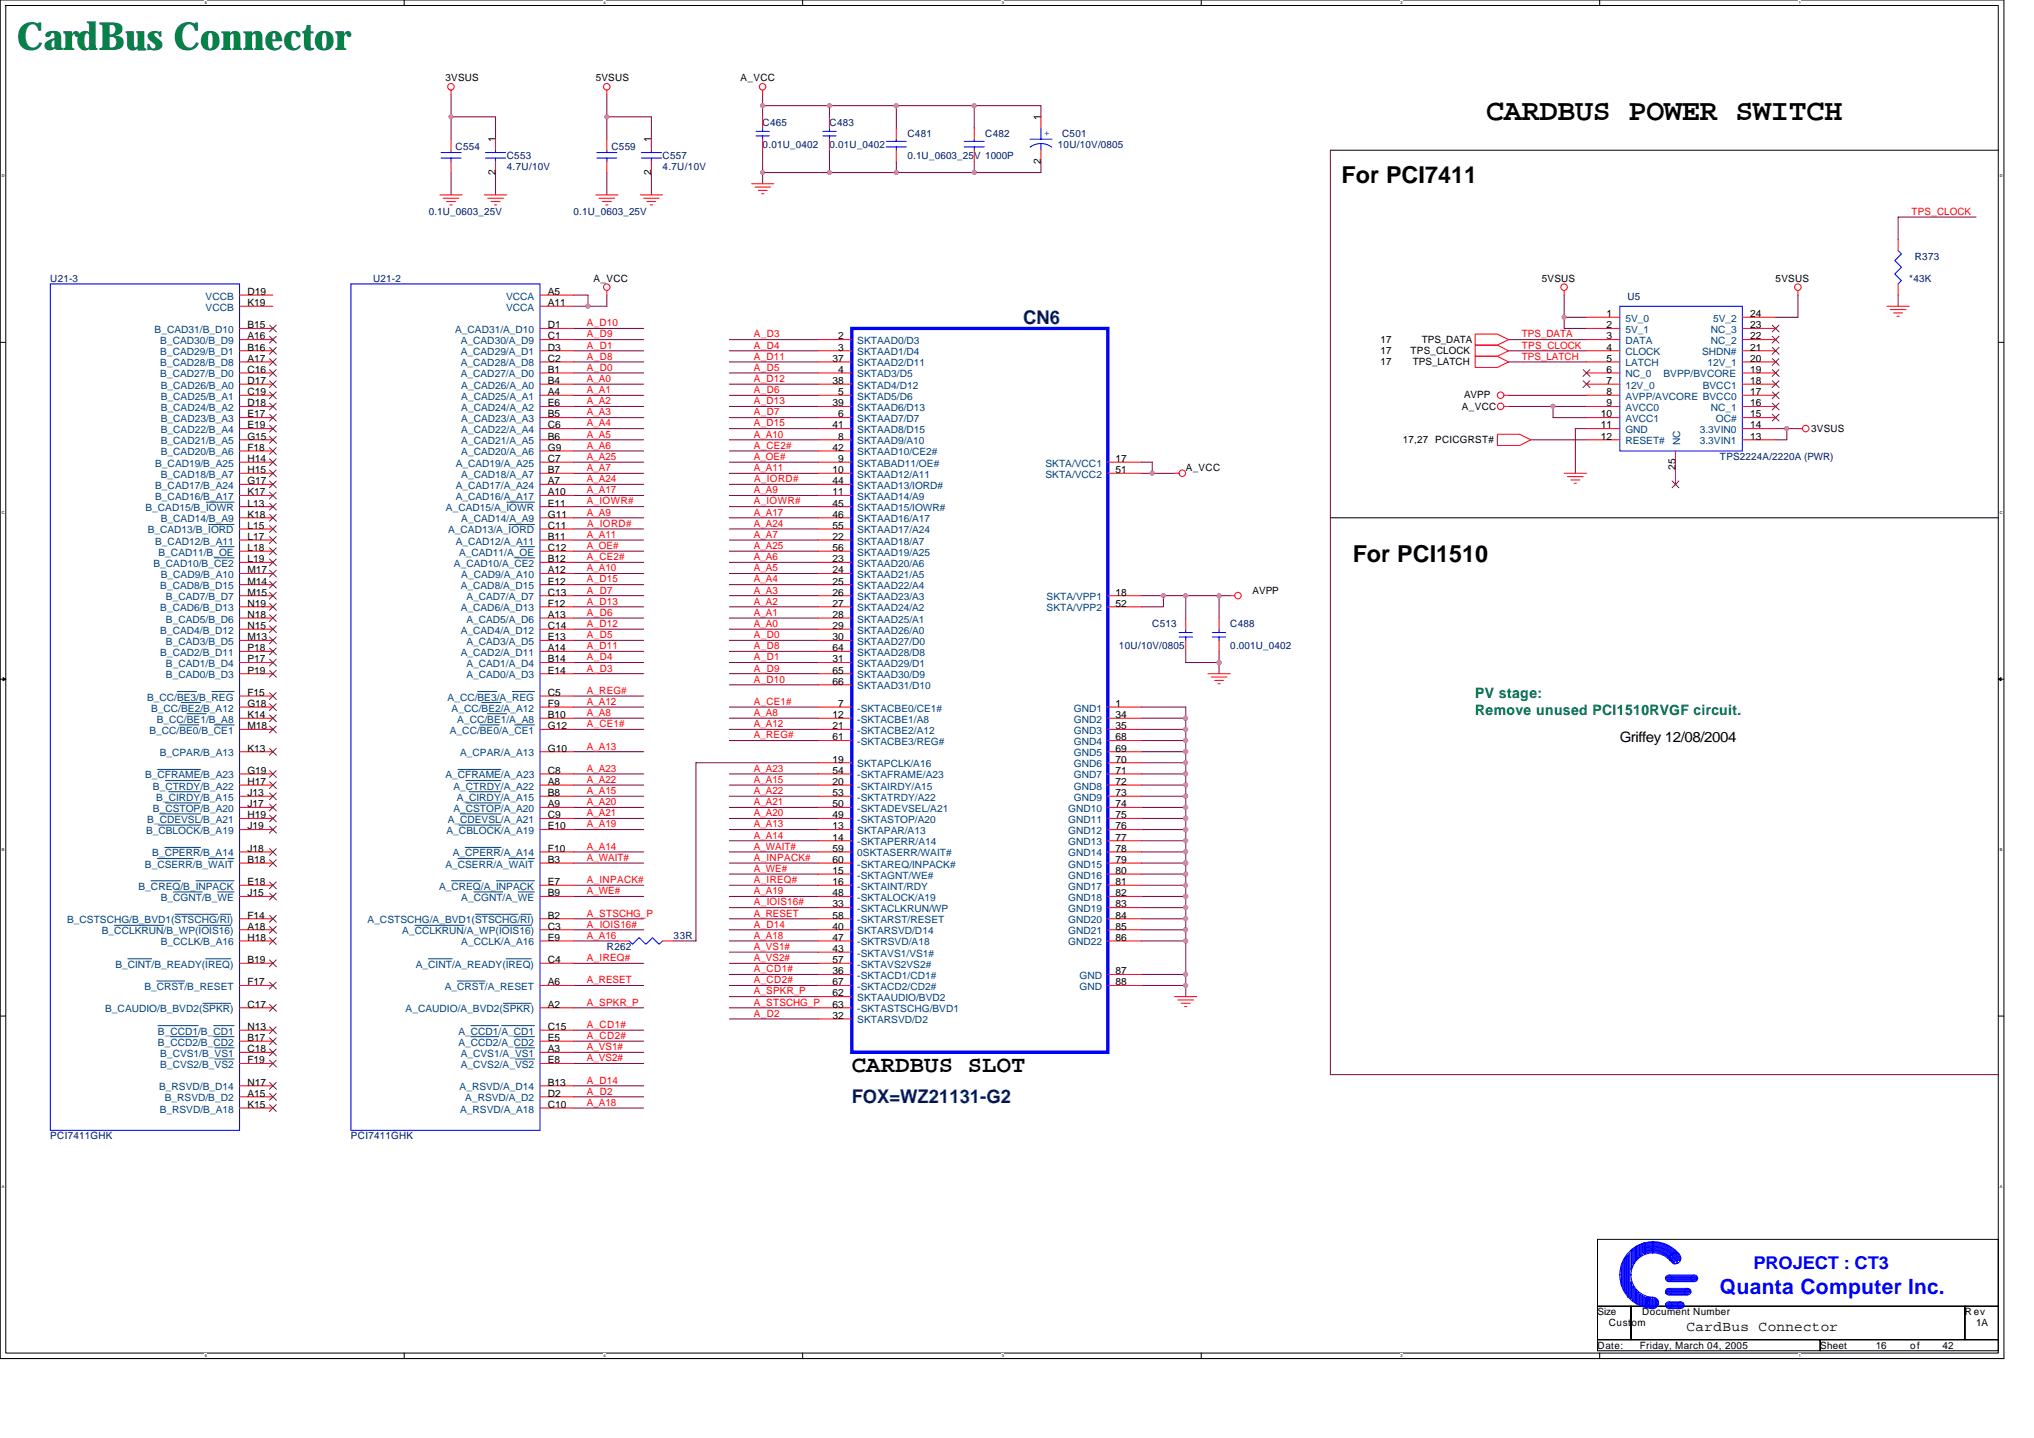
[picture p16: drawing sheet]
<svg xmlns="http://www.w3.org/2000/svg" width="297mm" height="210mm" viewBox="0 0 297 210" stroke-linecap="round" stroke-linejoin="round" font-family="sans-serif">
<defs><g id="words">
<text font-size="5.7" fill="#008040" x="2.5" y="7.3">CardBus Connector</text>
<text font-size="4.4" x="217" y="17.5">CARDBUS POWER SWITCH</text>
<g font-size="3.4">
<text x="195.9" y="26.7">For PCI7411</text>
<text x="197.5" y="82">For PCI1510</text>
<text x="124.4" y="156.4">CARDBUS SLOT</text>
</g>
<text font-size="3.1" fill="#00f" x="251.2" y="189">Quanta Computer Inc.</text>
<g font-size="2.8" fill="#000080">
<text x="149.4" y="47.3">CN6</text>
<text x="124.4" y="161.1">FOX=WZ21131-G2</text>
</g>
<text font-size="2.6" fill="#00f" x="256.1" y="185.3">PROJECT : CT3</text>
<g font-size="2.1" fill="#008040">
<text x="215.4" y="101.9">PV stage:</text>
<text x="215.4" y="104.4">Remove unused PCI1510RVGF circuit.</text>
</g>
<g font-size="2.1">
<text x="236.6" y="108.4">Griffey 12/08/2004</text>
<text x="246.3" y="194.3">CardBus Connector</text>
</g>
<g font-size="1.5">
<text x="65.1" y="11.9">3VSUS</text>
<text x="87" y="11.9">5VSUS</text>
<text x="108.2" y="11.9">A_VCC</text>
<text x="152" y="17.5" transform="rotate(-90 152 17.5)">1</text>
<text x="72.3" y="20.8" transform="rotate(-90 72.3 20.8)">1</text>
<text x="95.1" y="20.8" transform="rotate(-90 95.1 20.8)">1</text>
<text x="152" y="23.9" transform="rotate(-90 152 23.9)">2</text>
<text x="72.3" y="25.5" transform="rotate(-90 72.3 25.5)">2</text>
<text x="95.1" y="25.5" transform="rotate(-90 95.1 25.5)">2</text>
<text x="86.7" y="41.1">A_VCC</text>
<text x="225.2" y="41.1">5VSUS</text>
<text x="259.3" y="41.1">5VSUS</text>
<text x="36.1" y="47.9">B15</text>
<text x="36.1" y="43.1">D19</text>
<text x="36.1" y="44.7">K19</text>
<text x="80" y="47.9">D1</text>
<text x="80" y="44.7">A11</text>
<text x="80" y="43.1">A5</text>
<text x="234.6" y="46.3">1</text>
<text x="234.6" y="47.9">2</text>
<text x="255.6" y="46.3">24</text>
<text x="255.6" y="47.9">23</text>
<text x="36.1" y="49.6">A16</text>
<text x="36.1" y="51.2">B16</text>
<text x="36.1" y="52.8">A17</text>
<text x="80" y="52.8">C2</text>
<text x="80" y="51.2">D3</text>
<text x="80" y="49.6">C1</text>
<text x="121.6" y="52.8">37</text>
<text x="122.4" y="49.6">2</text>
<text x="122.4" y="51.2">3</text>
<text x="201.6" y="50.1">17</text>
<text x="201.6" y="51.7">17</text>
<text x="201.6" y="53.3">17</text>
<text x="206" y="51.7">TPS_CLOCK</text>
<text x="206.3" y="53.3">TPS_LATCH</text>
<text x="207.6" y="50.1">TPS_DATA</text>
<text x="234.6" y="49.6">3</text>
<text x="234.6" y="51.2">4</text>
<text x="234.6" y="52.8">5</text>
<text x="255.6" y="51.2">21</text>
<text x="255.6" y="52.8">20</text>
<text x="255.6" y="49.6">22</text>
<text x="36.1" y="56">D17</text>
<text x="36.1" y="57.7">C19</text>
<text x="36.1" y="59.3">D18</text>
<text x="36.1" y="54.4">C16</text>
<text x="80" y="59.3">E6</text>
<text x="80" y="57.7">A4</text>
<text x="80" y="56">B4</text>
<text x="80" y="54.4">B1</text>
<text x="121.6" y="56">38</text>
<text x="121.6" y="59.3">39</text>
<text x="122.4" y="54.4">4</text>
<text x="122.4" y="57.7">5</text>
<text x="213.5" y="59.8">A_VCC</text>
<text x="213.8" y="58">AVPP</text>
<text x="234.6" y="54.4">6</text>
<text x="234.6" y="57.7">8</text>
<text x="234.6" y="59.3">9</text>
<text x="234.6" y="56">7</text>
<text x="255.6" y="54.4">19</text>
<text x="255.6" y="57.7">17</text>
<text x="255.6" y="56">18</text>
<text x="255.6" y="59.3">16</text>
<text x="36.1" y="60.9">E17</text>
<text x="36.1" y="62.5">E19</text>
<text x="36.1" y="64.2">G15</text>
<text x="36.1" y="65.8">F18</text>
<text x="80" y="65.8">G9</text>
<text x="80" y="64.2">B6</text>
<text x="80" y="62.5">C6</text>
<text x="80" y="60.9">B5</text>
<text x="121.6" y="62.5">41</text>
<text x="121.6" y="65.8">42</text>
<text x="122.4" y="60.9">6</text>
<text x="122.4" y="64.2">8</text>
<text x="204.8" y="64.7">17,27 PCICGRST#</text>
<text x="233.8" y="60.9">10</text>
<text x="233.8" y="62.5">11</text>
<text x="233.8" y="64.2">12</text>
<text x="255.6" y="64.2">13</text>
<text x="255.6" y="62.5">14</text>
<text x="255.6" y="60.9">15</text>
<text x="264.5" y="63.1">3VSUS</text>
<text x="36.1" y="67.4">H14</text>
<text x="36.1" y="70.7">G17</text>
<text x="36.1" y="69.1">H15</text>
<text x="80" y="70.7">A7</text>
<text x="80" y="67.4">C7</text>
<text x="80" y="69.1">B7</text>
<text x="121.6" y="69.1">10</text>
<text x="121.6" y="70.7">44</text>
<text x="122.4" y="67.4">9</text>
<text x="162.9" y="67.4">17</text>
<text x="162.9" y="69.1">51</text>
<text x="173.2" y="68.8">A_VCC</text>
<text x="244.7" y="68.6" transform="rotate(-90 244.7 68.6)">25</text>
<text x="36.1" y="72.3">K17</text>
<text x="36.1" y="75.6">K18</text>
<text x="36.1" y="73.9">L13</text>
<text x="36.1" y="77.2">L15</text>
<text x="80" y="72.3">A10</text>
<text x="80" y="75.6">G11</text>
<text x="80" y="77.2">C11</text>
<text x="80" y="73.9">E11</text>
<text x="121.6" y="72.3">11</text>
<text x="121.6" y="73.9">45</text>
<text x="121.6" y="75.6">46</text>
<text x="121.6" y="77.2">55</text>
<text x="36.1" y="78.8">L17</text>
<text x="36.1" y="83.7">M17</text>
<text x="36.1" y="80.4">L18</text>
<text x="36.1" y="82.1">L19</text>
<text x="80" y="78.8">B11</text>
<text x="80" y="83.7">A12</text>
<text x="80" y="82.1">B12</text>
<text x="80" y="80.4">C12</text>
<text x="121.6" y="78.8">22</text>
<text x="121.6" y="80.4">56</text>
<text x="121.6" y="82.1">23</text>
<text x="121.6" y="83.7">24</text>
<text x="36.1" y="86.9">M15</text>
<text x="36.1" y="85.3">M14</text>
<text x="36.1" y="88.6">N19</text>
<text x="80" y="86.9">C13</text>
<text x="80" y="88.6">F12</text>
<text x="80" y="85.3">E12</text>
<text x="121.6" y="85.3">25</text>
<text x="121.6" y="86.9">26</text>
<text x="121.6" y="88.6">27</text>
<text x="162.9" y="86.9">18</text>
<text x="162.9" y="88.6">52</text>
<text x="182.9" y="86.7">AVPP</text>
<text x="36.1" y="90.2">N18</text>
<text x="36.1" y="93.5">M13</text>
<text x="36.1" y="91.8">N15</text>
<text x="36.1" y="95.1">P18</text>
<text x="80" y="93.5">E13</text>
<text x="80" y="90.2">A13</text>
<text x="80" y="95.1">A14</text>
<text x="80" y="91.8">C14</text>
<text x="121.6" y="90.2">28</text>
<text x="121.6" y="91.8">29</text>
<text x="121.6" y="93.5">30</text>
<text x="121.6" y="95.1">64</text>
<text x="36.1" y="96.7">P17</text>
<text x="36.1" y="98.3">P19</text>
<text x="36.1" y="101.6">F15</text>
<text x="80" y="98.3">E14</text>
<text x="80" y="96.7">B14</text>
<text x="80" y="101.6">C5</text>
<text x="121.6" y="96.7">31</text>
<text x="121.6" y="98.3">65</text>
<text x="121.6" y="99.9">66</text>
<text x="36.1" y="103.2">G18</text>
<text x="36.1" y="104.8">K14</text>
<text x="36.1" y="106.4">M18</text>
<text x="80" y="106.4">G12</text>
<text x="80" y="104.8">B10</text>
<text x="80" y="103.2">F9</text>
<text x="121.6" y="104.8">12</text>
<text x="121.6" y="106.4">21</text>
<text x="122.4" y="103.2">7</text>
<text x="162.9" y="103.2">1</text>
<text x="162.9" y="104.8">34</text>
<text x="162.9" y="106.4">35</text>
<text x="36.1" y="109.7">K13</text>
<text x="36.1" y="112.9">G19</text>
<text x="80" y="109.7">G10</text>
<text x="80" y="112.9">C8</text>
<text x="121.6" y="108.1">61</text>
<text x="121.6" y="111.3">19</text>
<text x="121.6" y="112.9">54</text>
<text x="162.9" y="108.1">68</text>
<text x="162.9" y="109.7">69</text>
<text x="162.9" y="111.3">70</text>
<text x="162.9" y="112.9">71</text>
<text x="36.1" y="114.6">H17</text>
<text x="36.1" y="116.2">J13</text>
<text x="36.1" y="117.8">J17</text>
<text x="36.1" y="119.4">H19</text>
<text x="80" y="117.8">A9</text>
<text x="80" y="119.4">C9</text>
<text x="80" y="114.6">A8</text>
<text x="80" y="116.2">B8</text>
<text x="121.6" y="114.6">20</text>
<text x="121.6" y="116.2">53</text>
<text x="121.6" y="117.8">50</text>
<text x="121.6" y="119.4">49</text>
<text x="162.9" y="117.8">74</text>
<text x="162.9" y="119.4">75</text>
<text x="162.9" y="114.6">72</text>
<text x="162.9" y="116.2">73</text>
<text x="36.1" y="121.1">J19</text>
<text x="36.1" y="124.3">J18</text>
<text x="36.1" y="126">B18</text>
<text x="80" y="121.1">E10</text>
<text x="80" y="124.3">F10</text>
<text x="80" y="126">B3</text>
<text x="121.6" y="121.1">13</text>
<text x="121.6" y="122.7">14</text>
<text x="121.6" y="124.3">59</text>
<text x="121.6" y="126">60</text>
<text x="162.9" y="121.1">76</text>
<text x="162.9" y="122.7">77</text>
<text x="162.9" y="124.3">78</text>
<text x="162.9" y="126">79</text>
<text x="36.1" y="129.2">E18</text>
<text x="36.1" y="130.8">J15</text>
<text x="80" y="130.8">B9</text>
<text x="80" y="129.2">E7</text>
<text x="121.6" y="127.6">15</text>
<text x="121.6" y="129.2">16</text>
<text x="121.6" y="130.8">48</text>
<text x="162.9" y="127.6">80</text>
<text x="162.9" y="129.2">81</text>
<text x="162.9" y="130.8">82</text>
<text x="36.1" y="137.3">H18</text>
<text x="36.1" y="134.1">F14</text>
<text x="36.1" y="135.7">A18</text>
<text x="80" y="137.3">E9</text>
<text x="80" y="134.1">B2</text>
<text x="80" y="135.7">C3</text>
<text x="121.6" y="132.5">33</text>
<text x="121.6" y="134.1">58</text>
<text x="121.6" y="135.7">40</text>
<text x="121.6" y="137.3">47</text>
<text x="162.9" y="132.5">83</text>
<text x="162.9" y="134.1">84</text>
<text x="162.9" y="135.7">85</text>
<text x="162.9" y="137.3">86</text>
<text x="36.1" y="140.6">B19</text>
<text x="36.1" y="143.8">F17</text>
<text x="80" y="143.8">A6</text>
<text x="80" y="140.6">C4</text>
<text x="121.6" y="139">43</text>
<text x="121.6" y="140.6">57</text>
<text x="121.6" y="142.2">36</text>
<text x="121.6" y="143.8">67</text>
<text x="162.9" y="142.2">87</text>
<text x="162.9" y="143.8">88</text>
<text x="36.1" y="147.1">C17</text>
<text x="80" y="147.1">A2</text>
<text x="121.6" y="147.1">63</text>
<text x="121.6" y="148.7">32</text>
<text x="121.6" y="145.5">62</text>
<text x="36.1" y="150.3">N13</text>
<text x="36.1" y="152">B17</text>
<text x="36.1" y="153.6">C18</text>
<text x="36.1" y="155.2">F19</text>
<text x="80" y="150.3">C15</text>
<text x="80" y="155.2">E8</text>
<text x="80" y="153.6">A3</text>
<text x="80" y="152">E5</text>
<text x="36.1" y="160.1">A15</text>
<text x="36.1" y="161.7">K15</text>
<text x="36.1" y="158.5">N17</text>
<text x="80" y="160.1">D2</text>
<text x="80" y="161.7">C10</text>
<text x="80" y="158.5">B13</text>
<text x="233.3" y="192">Size</text>
<text x="239.8" y="192">Document Number</text>
<text x="286.9" y="192">R ev</text>
<text x="233.3" y="196.9">Date:</text>
<text x="234.9" y="193.6">Custom</text>
<text x="239.5" y="196.9">Friday, March 04, 2005</text>
<text x="265.8" y="196.9">Sheet</text>
<text x="273.9" y="196.9">16</text>
<text x="278.9" y="196.9">of</text>
<text x="283.7" y="196.9">42</text>
<text x="288.6" y="193.6">1A</text>
</g>
<g font-size="1.5" fill="#000080">
<text x="66.5" y="21.9">C554</text>
<text x="74" y="23.2">C553</text>
<text x="89.3" y="21.9">C559</text>
<text x="96.7" y="23.2">C557</text>
<text x="111.4" y="18.4">C465</text>
<text x="111.4" y="21.6">0.01U_0402</text>
<text x="121.1" y="18.4">C483</text>
<text x="121.1" y="21.6">0.01U_0402</text>
<text x="132.5" y="20">C481</text>
<text x="132.5" y="23.2">0.1U_0603_25V 1000P</text>
<text x="143.9" y="20">C482</text>
<text x="154.5" y="21.6">10U/10V/0805</text>
<text x="155.1" y="20">C501</text>
<text x="74" y="24.9">4.7U/10V</text>
<text x="96.8" y="24.9">4.7U/10V</text>
<text x="62.6" y="31.4">0.1U_0603_25V</text>
<text x="83.8" y="31.4">0.1U_0603_25V</text>
<text x="7.3" y="41.1">U21-3</text>
<text x="54.5" y="41.1">U21-2</text>
<text x="278.8" y="41.1">*43K</text>
<text x="279.6" y="37.9">R373</text>
<text x="237.7" y="43.7">U5</text>
<text x="251.2" y="67.1">TPS2224A/2220A (PWR)</text>
<text x="163.4" y="94.8">10U/10V/0805</text>
<text x="168.3" y="91.5">C513</text>
<text x="179.7" y="91.5">C488</text>
<text x="179.7" y="94.8">0.001U_0402</text>
<text x="98.4" y="137">33R</text>
<text x="88.6" y="138.7">R262</text>
<text x="7.3" y="166.3">PCI7411GHK</text>
<text x="51.2" y="166.3">PCI7411GHK</text>
</g>
<text font-size="1.5" fill="#00f" x="152.5" y="19.9">+</text>
<g font-size="1.5" fill="#f00">
<text x="279.1" y="31.4">TPS_CLOCK</text>
<text x="85.7" y="47.6">A_D10</text>
<text x="85.7" y="49.3">A_D9</text>
<text x="85.7" y="50.9">A_D1</text>
<text x="85.7" y="52.5">A_D8</text>
<text x="110.1" y="52.5">A_D11</text>
<text x="110.1" y="50.9">A_D4</text>
<text x="110.1" y="49.3">A_D3</text>
<text x="222.2" y="50.9">TPS_CLOCK</text>
<text x="222.2" y="52.5">TPS_LATCH</text>
<text x="222.2" y="49.3">TPS_DATA</text>
<text x="85.7" y="57.4">A_A1</text>
<text x="85.7" y="55.8">A_A0</text>
<text x="85.7" y="59">A_A2</text>
<text x="85.7" y="54.1">A_D0</text>
<text x="110.1" y="59">A_D13</text>
<text x="110.1" y="55.8">A_D12</text>
<text x="110.1" y="57.4">A_D6</text>
<text x="110.1" y="54.1">A_D5</text>
<text x="85.7" y="60.6">A_A3</text>
<text x="85.7" y="63.9">A_A5</text>
<text x="85.7" y="65.5">A_A6</text>
<text x="85.7" y="62.3">A_A4</text>
<text x="110.1" y="62.3">A_D15</text>
<text x="110.1" y="63.9">A_A10</text>
<text x="110.1" y="60.6">A_D7</text>
<text x="110.1" y="65.5">A_CE2#</text>
<text x="85.7" y="68.8">A_A7</text>
<text x="85.7" y="67.1">A_A25</text>
<text x="85.7" y="70.4">A_A24</text>
<text x="110.1" y="67.1">A_OE#</text>
<text x="110.1" y="68.8">A_A11</text>
<text x="110.1" y="70.4">A_IORD#</text>
<text x="85.7" y="73.6">A_IOWR#</text>
<text x="85.7" y="75.3">A_A9</text>
<text x="85.7" y="72">A_A17</text>
<text x="85.7" y="76.9">A_IORD#</text>
<text x="110.1" y="76.9">A_A24</text>
<text x="110.1" y="73.6">A_IOWR#</text>
<text x="110.1" y="75.3">A_A17</text>
<text x="110.1" y="72">A_A9</text>
<text x="85.7" y="80.1">A_OE#</text>
<text x="85.7" y="83.4">A_A10</text>
<text x="85.7" y="78.5">A_A11</text>
<text x="85.7" y="81.8">A_CE2#</text>
<text x="110.1" y="83.4">A_A5</text>
<text x="110.1" y="81.8">A_A6</text>
<text x="110.1" y="78.5">A_A7</text>
<text x="110.1" y="80.1">A_A25</text>
<text x="85.7" y="85">A_D15</text>
<text x="85.7" y="86.6">A_D7</text>
<text x="85.7" y="89.9">A_D6</text>
<text x="85.7" y="88.3">A_D13</text>
<text x="110.1" y="86.6">A_A3</text>
<text x="110.1" y="88.3">A_A2</text>
<text x="110.1" y="85">A_A4</text>
<text x="110.1" y="89.9">A_A1</text>
<text x="85.7" y="93.2">A_D5</text>
<text x="85.7" y="94.8">A_D11</text>
<text x="85.7" y="91.5">A_D12</text>
<text x="110.1" y="93.2">A_D0</text>
<text x="110.1" y="91.5">A_A0</text>
<text x="110.1" y="94.8">A_D8</text>
<text x="85.7" y="101.3">A_REG#</text>
<text x="85.7" y="98">A_D3</text>
<text x="85.7" y="96.4">A_D4</text>
<text x="110.1" y="98">A_D9</text>
<text x="110.1" y="99.7">A_D10</text>
<text x="110.1" y="96.4">A_D1</text>
<text x="85.7" y="102.9">A_A12</text>
<text x="85.7" y="104.5">A_A8</text>
<text x="85.7" y="106.2">A_CE1#</text>
<text x="110.1" y="106.2">A_A12</text>
<text x="110.1" y="107.8">A_REG#</text>
<text x="110.1" y="104.5">A_A8</text>
<text x="110.1" y="102.9">A_CE1#</text>
<text x="85.7" y="109.4">A_A13</text>
<text x="85.7" y="112.6">A_A23</text>
<text x="110.1" y="112.6">A_A23</text>
<text x="85.7" y="115.9">A_A15</text>
<text x="85.7" y="119.1">A_A21</text>
<text x="85.7" y="117.5">A_A20</text>
<text x="85.7" y="114.3">A_A22</text>
<text x="110.1" y="115.9">A_A22</text>
<text x="110.1" y="119.1">A_A20</text>
<text x="110.1" y="117.5">A_A21</text>
<text x="110.1" y="114.3">A_A15</text>
<text x="85.7" y="125.7">A_WAIT#</text>
<text x="85.7" y="120.8">A_A19</text>
<text x="85.7" y="124">A_A14</text>
<text x="110.1" y="125.7">A_INPACK#</text>
<text x="110.1" y="120.8">A_A13</text>
<text x="110.1" y="122.4">A_A14</text>
<text x="110.1" y="124">A_WAIT#</text>
<text x="85.7" y="128.9">A_INPACK#</text>
<text x="85.7" y="130.5">A_WE#</text>
<text x="110.1" y="128.9">A_IREQ#</text>
<text x="110.1" y="130.5">A_A19</text>
<text x="110.1" y="127.3">A_WE#</text>
<text x="85.7" y="133.8">A_STSCHG_P</text>
<text x="85.7" y="135.4">A_IOIS16#</text>
<text x="85.7" y="137">A_A16</text>
<text x="110.1" y="132.2">A_IOIS16#</text>
<text x="110.1" y="133.8">A_RESET</text>
<text x="110.1" y="137">A_A18</text>
<text x="110.1" y="135.4">A_D14</text>
<text x="85.7" y="140.3">A_IREQ#</text>
<text x="85.7" y="143.5">A_RESET</text>
<text x="110.1" y="140.3">A_VS2#</text>
<text x="110.1" y="143.5">A_CD2#</text>
<text x="110.1" y="138.7">A_VS1#</text>
<text x="110.1" y="141.9">A_CD1#</text>
<text x="85.7" y="146.8">A_SPKR_P</text>
<text x="110.1" y="146.8">A_STSCHG_P</text>
<text x="110.1" y="148.4">A_D2</text>
<text x="110.1" y="145.2">A_SPKR_P</text>
<text x="85.7" y="150.1">A_CD1#</text>
<text x="85.7" y="151.7">A_CD2#</text>
<text x="85.7" y="154.9">A_VS2#</text>
<text x="85.7" y="153.3">A_VS1#</text>
<text x="85.7" y="159.8">A_D2</text>
<text x="85.7" y="161.4">A_A18</text>
<text x="85.7" y="158.2">A_D14</text>
</g>
<g font-size="1.5" fill="#004080">
<text x="30" y="43.7">VCCB</text>
<text x="30" y="45.4">VCCB</text>
<text x="73.9" y="45.4">VCCA</text>
<text x="73.9" y="43.7">VCCA</text>
<text x="237.4" y="47">5V_0</text>
<text x="250.2" y="47">5V_2</text>
<text x="22.6" y="48.6">B_CAD31/B_D10</text>
<text x="23.4" y="50.2">B_CAD30/B_D9</text>
<text x="23.4" y="51.9">B_CAD29/B_D1</text>
<text x="23.4" y="53.5">B_CAD28/B_D8</text>
<text x="66.5" y="48.6">A_CAD31/A_D10</text>
<text x="67.3" y="53.5">A_CAD28/A_D8</text>
<text x="67.3" y="51.9">A_CAD29/A_D1</text>
<text x="67.3" y="50.2">A_CAD30/A_D9</text>
<text x="125.2" y="50.2">SKTAAD0/D3</text>
<text x="125.2" y="51.9">SKTAAD1/D4</text>
<text x="125.2" y="53.5">SKTAAD2/D11</text>
<text x="237.4" y="48.6">5V_1</text>
<text x="237.4" y="50.2">DATA</text>
<text x="237.4" y="51.9">CLOCK</text>
<text x="237.4" y="53.5">LATCH</text>
<text x="248.6" y="51.9">SHDN#</text>
<text x="249.3" y="53.5">12V_1</text>
<text x="249.8" y="50.2">NC_2</text>
<text x="249.8" y="48.6">NC_3</text>
<text x="23.4" y="55.1">B_CAD27/B_D0</text>
<text x="23.5" y="56.7">B_CAD26/B_A0</text>
<text x="23.5" y="58.4">B_CAD25/B_A1</text>
<text x="23.5" y="60">B_CAD24/B_A2</text>
<text x="67.3" y="55.1">A_CAD27/A_D0</text>
<text x="67.4" y="60">A_CAD24/A_A2</text>
<text x="67.4" y="58.4">A_CAD25/A_A1</text>
<text x="67.4" y="56.7">A_CAD26/A_A0</text>
<text x="125.2" y="55.1">SKTAD3/D5</text>
<text x="125.2" y="56.7">SKTAD4/D12</text>
<text x="125.2" y="58.4">SKTAD5/D6</text>
<text x="125.2" y="60">SKTAAD6/D13</text>
<text x="237.4" y="55.1">NC_0</text>
<text x="237.4" y="58.4">AVPP/AVCORE BVCC0</text>
<text x="237.4" y="60">AVCC0</text>
<text x="237.4" y="56.7">12V_0</text>
<text x="242.9" y="55.1">BVPP/BVCORE</text>
<text x="248.7" y="56.7">BVCC1</text>
<text x="249.8" y="60">NC_1</text>
<text x="23.5" y="61.6">B_CAD23/B_A3</text>
<text x="23.5" y="63.2">B_CAD22/B_A4</text>
<text x="23.5" y="64.9">B_CAD21/B_A5</text>
<text x="67.4" y="64.9">A_CAD21/A_A5</text>
<text x="67.4" y="63.2">A_CAD22/A_A4</text>
<text x="67.4" y="61.6">A_CAD23/A_A3</text>
<text x="125.2" y="61.6">SKTAAD7/D7</text>
<text x="125.2" y="63.2">SKTAAD8/D15</text>
<text x="125.2" y="64.9">SKTAAD9/A10</text>
<text x="237.4" y="61.6">AVCC1</text>
<text x="237.4" y="63.2">GND</text>
<text x="237.4" y="64.9">RESET#</text>
<text x="245.4" y="65" transform="rotate(-90 245.4 65)">NC</text>
<text x="248.2" y="64.9">3.3VIN1</text>
<text x="248.2" y="63.2">3.3VIN0</text>
<text x="250.6" y="61.6">OC#</text>
<text x="22.7" y="68.1">B_CAD19/B_A25</text>
<text x="22.7" y="71.4">B_CAD17/B_A24</text>
<text x="23.5" y="66.5">B_CAD20/B_A6</text>
<text x="23.5" y="69.7">B_CAD18/B_A7</text>
<text x="66.5" y="71.4">A_CAD17/A_A24</text>
<text x="66.5" y="68.1">A_CAD19/A_A25</text>
<text x="67.4" y="69.7">A_CAD18/A_A7</text>
<text x="67.4" y="66.5">A_CAD20/A_A6</text>
<text x="125.2" y="66.5">SKTAAD10/CE2#</text>
<text x="125.2" y="68.1">SKTABAD11/OE#</text>
<text x="125.2" y="69.7">SKTAAD12/A11</text>
<text x="125.2" y="71.4">SKTAAD13/IORD#</text>
<text x="152.7" y="68.1">SKTA/VCC1</text>
<text x="152.7" y="69.7">SKTA/VCC2</text>
<text x="21.2" y="74.6">B_CAD15/B_IOWR</text>
<text x="21.6" y="77.9">B_CAD13/B_IORD</text>
<text x="22.7" y="73">B_CAD16/B_A17</text>
<text x="23.5" y="76.2">B_CAD14/B_A9</text>
<text x="65.1" y="74.6">A_CAD15/A_IOWR</text>
<text x="65.4" y="77.9">A_CAD13/A_IORD</text>
<text x="66.5" y="73">A_CAD16/A_A17</text>
<text x="67.4" y="76.2">A_CAD14/A_A9</text>
<text x="125.2" y="73">SKTAAD14/A9</text>
<text x="125.2" y="74.6">SKTAAD15/IOWR#</text>
<text x="125.2" y="76.2">SKTAAD16/A17</text>
<text x="125.2" y="77.9">SKTAAD17/A24</text>
<text x="22.4" y="82.7">B_CAD10/B_CE2</text>
<text x="22.7" y="79.5">B_CAD12/B_A11</text>
<text x="23.2" y="81.1">B_CAD11/B_OE</text>
<text x="66.3" y="82.7">A_CAD10/A_CE2</text>
<text x="66.5" y="79.5">A_CAD12/A_A11</text>
<text x="67" y="81.1">A_CAD11/A_OE</text>
<text x="125.2" y="79.5">SKTAAD18/A7</text>
<text x="125.2" y="81.1">SKTAAD19/A25</text>
<text x="125.2" y="82.7">SKTAAD20/A6</text>
<text x="23.4" y="86">B_CAD8/B_D15</text>
<text x="23.4" y="89.2">B_CAD6/B_D13</text>
<text x="23.5" y="84.4">B_CAD9/B_A10</text>
<text x="24.2" y="87.6">B_CAD7/B_D7</text>
<text x="67.3" y="89.2">A_CAD6/A_D13</text>
<text x="67.3" y="86">A_CAD8/A_D15</text>
<text x="67.4" y="84.4">A_CAD9/A_A10</text>
<text x="68.1" y="87.6">A_CAD7/A_D7</text>
<text x="125.2" y="84.4">SKTAAD21/A5</text>
<text x="125.2" y="86">SKTAAD22/A4</text>
<text x="125.2" y="87.6">SKTAAD23/A3</text>
<text x="125.2" y="89.2">SKTAAD24/A2</text>
<text x="152.8" y="87.6">SKTA/VPP1</text>
<text x="152.8" y="89.2">SKTA/VPP2</text>
<text x="23.4" y="92.5">B_CAD4/B_D12</text>
<text x="23.4" y="95.7">B_CAD2/B_D11</text>
<text x="24.2" y="90.9">B_CAD5/B_D6</text>
<text x="24.2" y="94.1">B_CAD3/B_D5</text>
<text x="67.3" y="95.7">A_CAD2/A_D11</text>
<text x="67.3" y="92.5">A_CAD4/A_D12</text>
<text x="68.1" y="94.1">A_CAD3/A_D5</text>
<text x="68.1" y="90.9">A_CAD5/A_D6</text>
<text x="125.2" y="90.9">SKTAAD25/A1</text>
<text x="125.2" y="92.5">SKTAAD26/A0</text>
<text x="125.2" y="94.1">SKTAAD27/D0</text>
<text x="125.2" y="95.7">SKTAAD28/D8</text>
<text x="24.2" y="97.4">B_CAD1/B_D4</text>
<text x="24.2" y="99">B_CAD0/B_D3</text>
<text x="68.1" y="99">A_CAD0/A_D3</text>
<text x="68.1" y="97.4">A_CAD1/A_D4</text>
<text x="125.2" y="97.4">SKTAAD29/D1</text>
<text x="125.2" y="99">SKTAAD30/D9</text>
<text x="125.2" y="100.6">SKTAAD31/D10</text>
<text x="21.5" y="102.3">B_CC/BE3/B_REG</text>
<text x="21.8" y="107.1">B_CC/BE0/B_CE1</text>
<text x="22.1" y="103.9">B_CC/BE2/B_A12</text>
<text x="22.9" y="105.5">B_CC/BE1/B_A8</text>
<text x="65.4" y="102.3">A_CC/BE3/A_REG</text>
<text x="65.7" y="107.1">A_CC/BE0/A_CE1</text>
<text x="66" y="103.9">A_CC/BE2/A_A12</text>
<text x="66.8" y="105.5">A_CC/BE1/A_A8</text>
<text x="125.2" y="103.9">-SKTACBE0/CE1#</text>
<text x="125.2" y="105.5">-SKTACBE1/A8</text>
<text x="125.2" y="107.1">-SKTACBE2/A12</text>
<text x="156.8" y="103.9">GND1</text>
<text x="156.8" y="105.5">GND2</text>
<text x="156.8" y="107.1">GND3</text>
<text x="21.2" y="113.6">B_CFRAME/B_A23</text>
<text x="23.3" y="110.4">B_CPAR/B_A13</text>
<text x="65.1" y="113.6">A_CFRAME/A_A23</text>
<text x="67.2" y="110.4">A_CPAR/A_A13</text>
<text x="125.2" y="108.8">-SKTACBE3/REG#</text>
<text x="125.2" y="112">SKTAPCLK/A16</text>
<text x="125.2" y="113.6">-SKTAFRAME/A23</text>
<text x="156.8" y="108.8">GND4</text>
<text x="156.8" y="110.4">GND5</text>
<text x="156.8" y="112">GND6</text>
<text x="156.8" y="113.6">GND7</text>
<text x="22.3" y="115.3">B_CTRDY/B_A22</text>
<text x="22.3" y="118.5">B_CSTOP/B_A20</text>
<text x="22.8" y="116.9">B_CIRDY/B_A15</text>
<text x="66.2" y="118.5">A_CSTOP/A_A20</text>
<text x="66.2" y="115.3">A_CTRDY/A_A22</text>
<text x="66.7" y="116.9">A_CIRDY/A_A15</text>
<text x="125.2" y="115.3">-SKTAIRDY/A15</text>
<text x="125.2" y="116.9">-SKTATRDY/A22</text>
<text x="125.2" y="118.5">-SKTADEVSEL/A21</text>
<text x="156" y="118.5">GND10</text>
<text x="156.8" y="115.3">GND8</text>
<text x="156.8" y="116.9">GND9</text>
<text x="21.3" y="121.8">B_CBLOCK/B_A19</text>
<text x="21.5" y="120.1">B_CDEVSL/B_A21</text>
<text x="22.2" y="125">B_CPERR/B_A14</text>
<text x="65.2" y="121.8">A_CBLOCK/A_A19</text>
<text x="65.4" y="120.1">A_CDEVSL/A_A21</text>
<text x="66.1" y="125">A_CPERR/A_A14</text>
<text x="125.2" y="120.1">-SKTASTOP/A20</text>
<text x="125.2" y="121.8">SKTAPAR/A13</text>
<text x="125.2" y="123.4">-SKTAPERR/A14</text>
<text x="125.2" y="125">0SKTASERR/WAIT#</text>
<text x="156" y="120.1">GND11</text>
<text x="156" y="121.8">GND12</text>
<text x="156" y="123.4">GND13</text>
<text x="156" y="125">GND14</text>
<text x="20.2" y="129.9">B_CREQ/B_INPACK</text>
<text x="21.2" y="126.6">B_CSERR/B_WAIT</text>
<text x="23.5" y="131.5">B_CGNT/B_WE</text>
<text x="64.1" y="129.9">A_CREQ/A_INPACK</text>
<text x="65" y="126.6">A_CSERR/A_WAIT</text>
<text x="67.4" y="131.5">A_CGNT/A_WE</text>
<text x="125.2" y="126.6">-SKTAREQ/INPACK#</text>
<text x="125.2" y="128.2">-SKTAGNT/WE#</text>
<text x="125.2" y="129.9">-SKTAINT/RDY</text>
<text x="125.2" y="131.5">-SKTALOCK/A19</text>
<text x="156" y="126.6">GND15</text>
<text x="156" y="128.2">GND16</text>
<text x="156" y="129.9">GND17</text>
<text x="156" y="131.5">GND18</text>
<text x="9.8" y="134.8">B_CSTSCHG/B_BVD1(STSCHG/RI)</text>
<text x="14.9" y="136.4">B_CCLKRUN/B_WP(IOIS16)</text>
<text x="53.7" y="134.8">A_CSTSCHG/A_BVD1(STSCHG/RI)</text>
<text x="58.8" y="136.4">A_CCLKRUN/A_WP(IOIS16)</text>
<text x="125.2" y="133.1">-SKTACLKRUN/WP</text>
<text x="125.2" y="134.8">-SKTARST/RESET</text>
<text x="125.2" y="136.4">SKTARSVD/D14</text>
<text x="156" y="133.1">GND19</text>
<text x="156" y="134.8">GND20</text>
<text x="156" y="136.4">GND21</text>
<text x="16.8" y="141.3">B_CINT/B_READY(IREQ)</text>
<text x="23.5" y="138">B_CCLK/B_A16</text>
<text x="60.7" y="141.3">A_CINT/A_READY(IREQ)</text>
<text x="67.4" y="138">A_CCLK/A_A16</text>
<text x="125.2" y="138">-SKTRSVD/A18</text>
<text x="125.2" y="139.6">-SKTAVS1/VS1#</text>
<text x="125.2" y="141.3">-SKTAVS2VS2#</text>
<text x="125.2" y="142.9">-SKTACD1/CD1#</text>
<text x="156" y="138">GND22</text>
<text x="157.6" y="142.9">GND</text>
<text x="15.4" y="147.8">B_CAUDIO/B_BVD2(SPKR)</text>
<text x="21.1" y="144.5">B_CRST/B_RESET</text>
<text x="59.2" y="147.8">A_CAUDIO/A_BVD2(SPKR)</text>
<text x="65" y="144.5">A_CRST/A_RESET</text>
<text x="125.2" y="144.5">-SKTACD2/CD2#</text>
<text x="125.2" y="147.8">-SKTASTSCHG/BVD1</text>
<text x="125.2" y="149.4">SKTARSVD/D2</text>
<text x="125.2" y="146.1">SKTAAUDIO/BVD2</text>
<text x="157.6" y="144.5">GND</text>
<text x="23.1" y="151">B_CCD1/B_CD1</text>
<text x="23.1" y="152.6">B_CCD2/B_CD2</text>
<text x="23.4" y="154.3">B_CVS1/B_VS1</text>
<text x="23.4" y="155.9">B_CVS2/B_VS2</text>
<text x="66.9" y="151">A_CCD1/A_CD1</text>
<text x="66.9" y="152.6">A_CCD2/A_CD2</text>
<text x="67.3" y="155.9">A_CVS2/A_VS2</text>
<text x="67.3" y="154.3">A_CVS1/A_VS1</text>
<text x="23.2" y="159.2">B_RSVD/B_D14</text>
<text x="24.1" y="160.8">B_RSVD/B_D2</text>
<text x="67.1" y="159.2">A_RSVD/A_D14</text>
<text x="67.9" y="160.8">A_RSVD/A_D2</text>
<text x="23.3" y="162.4">B_RSVD/B_A18</text>
<text x="67.2" y="162.4">A_RSVD/A_A18</text>
</g>
<g font-size=".6">
<text x="29.9" y=".6">5</text>
<text x="88.1" y=".6">4</text>
<text x="146.3" y=".6">3</text>
<text x="204.5" y=".6">2</text>
<text x="262.7" y=".6">1</text>
<text x=".3" y="25.9">D</text>
<text x="292" y="25.9">D</text>
<text x=".3" y="75.1">C</text>
<text x="292" y="75.1">C</text>
<text x=".3" y="124.2">B</text>
<text x="292" y="124.2">B</text>
<text x=".3" y="173.4">A</text>
<text x="292" y="173.4">A</text>
<text x="29.9" y="198.1">5</text>
<text x="88.1" y="198.1">4</text>
<text x="146.3" y="198.1">3</text>
<text x="204.5" y="198.1">2</text>
<text x="262.7" y="198.1">1</text>
</g>
</g></defs>
<path d="M0 0h292.6v198.3h-292.6zM.8 .8h291v196.7h-291z" fill="none" stroke="#000" stroke-width=".15"/>
<g fill="#fff">
<path d="M29.9 .1h.3v.6h-.3z"/>
<path d="M29.9 197.6h.3v.6h-.3z"/>
</g>
<path d="M59 0v.8M59 197.5v.8" fill="none" stroke="#000" stroke-width=".15"/>
<g fill="#fff">
<path d="M88.1 .1h.3v.6h-.3z"/>
<path d="M88.1 197.6h.3v.6h-.3z"/>
</g>
<path d="M117.2 0v.8M117.2 197.5v.8" fill="none" stroke="#000" stroke-width=".15"/>
<g fill="#fff">
<path d="M146.3 .1h.3v.6h-.3z"/>
<path d="M146.3 197.6h.3v.6h-.3z"/>
</g>
<path d="M175.4 0v.8M175.4 197.5v.8" fill="none" stroke="#000" stroke-width=".15"/>
<g fill="#fff">
<path d="M204.5 .1h.3v.6h-.3z"/>
<path d="M204.5 197.6h.3v.6h-.3z"/>
</g>
<path d="M233.6 0v.8M233.6 197.5v.8" fill="none" stroke="#000" stroke-width=".15"/>
<g fill="#fff">
<path d="M262.7 .1h.3v.6h-.3z"/>
<path d="M262.7 197.6h.3v.6h-.3z"/>
<path d="M.3 25.4h.4v.6h-.4z"/>
<path d="M292 25.4h.4v.6h-.4z"/>
<path d="M.3 74.5h.4v.7h-.4z"/>
<path d="M292 74.5h.4v.7h-.4z"/>
</g>
<path d="M0 50h.8M291.8 50h.8" fill="none" stroke="#000" stroke-width=".15"/>
<g fill="#fff">
<path d="M.3 123.7h.3v.7h-.3z"/>
<path d="M292 123.7h.4v.7h-.4z"/>
</g>
<path d="M0 99.1h.8M291.8 99.1h.8" fill="none" stroke="#000" stroke-width=".15"/>
<path d="M.4 98.9l.4 .2-.4 .3zM291.8 99.1l.4-.2v.5z" fill="#000" stroke="#000" stroke-width=".15"/>
<g fill="#fff">
<path d="M.3 172.9h.3v.6h-.3z"/>
<path d="M292 172.9h.4v.6h-.4z"/>
</g>
<path d="M194.3 21.9h97.5M194.3 75.6h97.5M0 148.3h.8M291.8 148.3h.8M233.3 180.9h58.5v9.8h-58.5zM233.3 190.7h4.9v4.9h-4.9zM233.3 195.6h32.5v1.6h-32.5zM238.2 190.7h48.8v4.9h-48.8zM265.8 195.6h26v1.6h-26zM287 190.7h4.8v4.9h-4.8z" fill="none" stroke="#000" stroke-width=".15"/>
<g fill="none" stroke="#800040" stroke-width=".15">
<path d="M65.9 17.1h6.5v3.2M65.9 13.8v6.5M88.6 17.1h6.5v3.2M88.6 13.8v6.5M111.4 15.4h40.6v1.7M111.4 13.8v3.3M121.1 15.4v1.7M130.9 15.4v3.3M142.3 15.4v3.3M65.9 25.2v3.2M72.4 25.2v3.2M88.6 25.2v3.2"/>
<path d="M95.1 25.2v3.2M111.4 21.9v4.9M121.1 21.9v3.3M130.9 23.6v1.6M142.3 23.6v1.6M152 23.6v1.6h-40.6M194.3 21.9v135h97.5M288.6 31.7h-11.4v3.2M83.8 43.1h2.1v1.6M83.8 57.7h10.2M83.8 47.9h10.2M83.8 49.6h10.2"/>
<path d="M83.8 51.2h10.2M83.8 52.8h10.2M83.8 56.1h10.2M83.8 59.3h10.2M83.8 54.4h10.2M88.6 43.1v1.6h-4.8M106.5 57.7h13M106.5 49.6h13M106.5 51.2h13M106.5 52.8h13M106.5 56.1h13M106.5 59.3h13"/>
<path d="M106.5 54.4h13M220.3 57.7h11.4M220.3 49.6h11.4M220.3 51.2h11.4M220.3 52.8h11.4M220.3 59.3h11.4M226.8 59.3v1.7h4.9M228.4 43.1v4.8h3.3M228.4 46.3h3.3M262.6 43.1v3.2h-3.3M277.2 43.1v1.6M83.8 61h10.2"/>
<path d="M83.8 64.2h10.2M83.8 69.1h10.2M83.8 74h10.2M83.8 65.8h10.2M83.8 75.6h10.2M83.8 72.3h10.2M83.8 77.2h10.2M83.8 67.5h10.2M83.8 62.6h10.2M83.8 70.7h10.2M83.8 78.8h10.2M106.5 61h13"/>
<path d="M106.5 64.2h13M106.5 69.1h13M106.5 74h13M106.5 65.8h13M106.5 75.6h13M106.5 72.3h13M106.5 77.2h13M106.5 67.5h13M106.5 62.6h13M106.5 70.7h13M106.5 78.8h13M166.7 69.1h4.8"/>
<path d="M166.7 67.5h1.6v1.6M223.6 64.2h8.1M231.7 62.6h-1.6v6.5M259.3 62.6h3.3M260.9 62.6v1.6h-1.6M83.8 80.5h10.2M83.8 83.7h10.2M83.8 85.3h10.2M83.8 93.5h10.2M83.8 98.3h10.2M83.8 96.7h10.2M83.8 87h10.2"/>
<path d="M83.8 95.1h10.2M83.8 82.1h10.2M83.8 90.2h10.2M83.8 88.6h10.2M83.8 91.8h10.2M106.5 80.5h13M106.5 83.7h13M106.5 85.3h13M106.5 93.5h13M106.5 98.3h13M106.5 96.7h13M106.5 87h13"/>
<path d="M106.5 95.1h13M106.5 82.1h13M106.5 90.2h13M106.5 88.6h13M106.5 91.8h13M106.5 100h13M166.7 87h3.2v1.6h-3.2M169.9 87h9.8M173.2 95.1v1.6h4.8M173.2 87v3.2M178 87v3.2M178 95.1v3.2"/>
<path d="M83.8 116.2h10.2M83.8 101.6h10.2M83.8 109.7h10.2M83.8 103.2h10.2M83.8 113h10.2M83.8 106.5h10.2M83.8 119.5h10.2M83.8 104.8h10.2M83.8 117.9h10.2M83.8 114.6h10.2M106.5 116.2h13M106.5 103.2h13"/>
<path d="M106.5 113h13M106.5 106.5h13M106.5 119.5h13M106.5 104.8h13M106.5 117.9h13M106.5 114.6h13M106.5 108.1h13M119.5 111.3h-17.9v26.1h-3.2M166.7 116.2h6.5M166.7 109.7h6.5M166.7 103.2h6.5v42.3M166.7 113h6.5"/>
<path d="M166.7 106.5h6.5M166.7 119.5h6.5M166.7 104.8h6.5M166.7 117.9h6.5M166.7 114.6h6.5M166.7 111.3h6.5M166.7 108.1h6.5M83.8 129.2h10.2M83.8 134.1h10.2M83.8 130.9h10.2M83.8 126h10.2M83.8 121.1h10.2"/>
<path d="M83.8 135.7h10.2M83.8 124.4h10.2M83.8 137.4h6.5M106.5 129.2h13M106.5 134.1h13M106.5 130.9h13M106.5 126h13M106.5 121.1h13M106.5 135.7h13M106.5 124.4h13M106.5 132.5h13M106.5 127.6h13"/>
<path d="M106.5 122.7h13M106.5 137.4h13M106.5 139h13M166.7 129.2h6.5M166.7 134.1h6.5M166.7 130.9h6.5M166.7 126h6.5M166.7 121.1h6.5M166.7 135.7h6.5M166.7 124.4h6.5M166.7 132.5h6.5M166.7 127.6h6.5"/>
<path d="M166.7 122.7h6.5M166.7 137.4h6.5M83.8 150.4h10.2M83.8 147.1h10.2M83.8 152h10.2M83.8 155.2h10.2M83.8 140.6h10.2M83.8 153.6h10.2M83.8 158.5h10.2M83.8 143.8h10.2M106.5 147.1h13M106.5 140.6h13"/>
<path d="M106.5 143.8h13M106.5 148.7h13M106.5 145.5h13M106.5 142.2h13M166.7 143.8h6.5M166.7 142.2h6.5M83.8 160.1h10.2M83.8 161.7h10.2"/>
</g>
<g fill="none" stroke="#f00" stroke-width=".15">
<path d="M65.9 13.2v.6M88.6 13.2v.6M111.4 13.2v.6M111.4 17.1v1.6M121.1 17.1v1.6M130.9 18.7v1.6M142.3 18.7v1.6M152 17.1v1.6M64.2 28.4h3.3M64.7 28.9h2.3M65.2 29.4h1.3M65.7 29.9h.3"/>
<path d="M65.9 20.3v1.6M65.9 23.6v1.6M70.7 28.4h3.3M71.2 28.9h2.3M71.7 29.4h1.3M72.2 29.9h.3M72.4 20.3v1.6M72.4 23.6v1.6M87 28.4h3.3M87.5 28.9h2.3M88 29.4h1.3M88.5 29.9h.3"/>
<path d="M88.6 20.3v1.6M88.6 23.6v1.6M93.5 28.4h3.2M94 28.9h2.3M94.5 29.4h1.3M95 29.9h.3M95.1 20.3v1.6M95.1 23.6v1.6M109.8 26.8h3.2M110.3 27.3h2.2M110.7 27.8h1.3M111.2 28.3h.3"/>
<path d="M111.4 20.3v1.6M121.1 20.3v1.6M130.9 21.9v1.7M142.3 21.9v1.7M152 21.9v1.7M277.2 34.9v1.7M35 59.3h4.9M35 57.7h4.9M35 44.7h4.9M35 56.1h4.9M35 54.4h4.9M35 52.8h4.9"/>
<path d="M35 51.2h4.9M35 49.6h4.9M35 47.9h4.9M35 43.1h4.9M78.9 59.3h4.9M78.9 57.7h4.9M78.9 44.7h4.9M78.9 56.1h4.9M78.9 54.4h4.9M78.9 52.8h4.9M78.9 51.2h4.9M78.9 49.6h4.9"/>
<path d="M78.9 47.9h4.9M78.9 43.1h4.9M88.6 42.4v.7M119.5 59.3h4.9M119.5 57.7h4.9M119.5 56.1h4.9M119.5 54.4h4.9M119.5 52.8h4.9M119.5 51.2h4.9M119.5 49.6h4.9M215.4 48.8h3.3l1.6 .8-1.6 .8h-3.3zM215.4 50.4h3.3l1.6 .8-1.6 .8h-3.3z"/>
<path d="M215.4 52h3.3l1.6 .8-1.6 .8h-3.3zM219.6 59.3h.7M219.6 57.7h.7M228.4 42.4v.7M231.7 59.3h4.9M231.7 57.7h4.9M231.7 56.1h4.9M231.7 54.4h4.9M231.7 52.8h4.9M231.7 51.2h4.9M231.7 49.6h4.9M231.7 47.9h4.9"/>
<path d="M231.7 46.3h4.9M254.4 59.3h4.9M254.4 57.7h4.9M254.4 56.1h4.9M254.4 54.4h4.9M254.4 52.8h4.9M254.4 51.2h4.9M254.4 49.6h4.9M254.4 47.9h4.9M254.4 46.3h4.9M262.6 42.4v.7M275.6 44.7h3.2"/>
<path d="M276.1 45.2h2.2M276.5 45.7h1.4M277 46.2h.4M277.2 41.4v1.7M35 69.1h4.9M35 62.6h4.9M35 77.2h4.9M35 78.8h4.9M35 74h4.9M35 75.6h4.9M35 72.3h4.9M35 70.7h4.9"/>
<path d="M35 67.5h4.9M35 65.8h4.9M35 64.2h4.9M35 61h4.9M78.9 69.1h4.9M78.9 62.6h4.9M78.9 77.2h4.9M78.9 78.8h4.9M78.9 74h4.9M78.9 75.6h4.9M78.9 72.3h4.9M78.9 70.7h4.9"/>
<path d="M78.9 67.5h4.9M78.9 65.8h4.9M78.9 64.2h4.9M78.9 61h4.9M119.5 69.1h4.9M119.5 62.6h4.9M119.5 77.2h4.9M119.5 78.8h4.9M119.5 74h4.9M119.5 75.6h4.9M119.5 72.3h4.9M119.5 70.7h4.9"/>
<path d="M119.5 67.5h4.9M119.5 65.8h4.9M119.5 64.2h4.9M119.5 61h4.9M161.8 69.1h4.9M161.8 67.5h4.9M171.5 69.1h.7M218.7 63.4h3.2l1.7 .8-1.7 .8h-3.2zM228.4 69.1h3.3M228.9 69.6h2.3M229.4 70.1h1.3M229.9 70.5h.3"/>
<path d="M231.7 62.6h4.9M231.7 64.2h4.9M231.7 61h4.9M244.7 65.8v4.9M254.4 62.6h4.9M254.4 64.2h4.9M254.4 61h4.9M262.6 62.6h.6M35 87h4.9M35 98.3h4.9M35 95.1h4.9M35 96.7h4.9"/>
<path d="M35 91.8h4.9M35 93.5h4.9M35 88.6h4.9M35 90.2h4.9M35 85.3h4.9M35 83.7h4.9M35 82.1h4.9M35 80.5h4.9M78.9 87h4.9M78.9 98.3h4.9M78.9 95.1h4.9M78.9 96.7h4.9"/>
<path d="M78.9 91.8h4.9M78.9 93.5h4.9M78.9 88.6h4.9M78.9 90.2h4.9M78.9 85.3h4.9M78.9 83.7h4.9M78.9 82.1h4.9M78.9 80.5h4.9M119.5 87h4.9M119.5 98.3h4.9M119.5 95.1h4.9M119.5 96.7h4.9"/>
<path d="M119.5 91.8h4.9M119.5 93.5h4.9M119.5 88.6h4.9M119.5 90.2h4.9M119.5 85.3h4.9M119.5 83.7h4.9M119.5 82.1h4.9M119.5 80.5h4.9M119.5 100h4.9M161.8 87h4.9M161.8 88.6h4.9M173.2 90.2v1.6"/>
<path d="M173.2 93.5v1.6M176.4 98.3h3.3M176.9 98.8h2.3M177.4 99.3h1.3M177.9 99.8h.3M178 90.2v1.6M178 93.5v1.6M179.7 87h.6M35 106.5h4.9M35 104.8h4.9M35 109.7h4.9M35 117.9h4.9"/>
<path d="M35 119.5h4.9M35 114.6h4.9M35 116.2h4.9M35 113h4.9M35 103.2h4.9M35 101.6h4.9M78.9 106.5h4.9M78.9 104.8h4.9M78.9 109.7h4.9M78.9 117.9h4.9M78.9 119.5h4.9M78.9 114.6h4.9"/>
<path d="M78.9 116.2h4.9M78.9 113h4.9M78.9 103.2h4.9M78.9 101.6h4.9M119.5 106.5h4.9M119.5 104.8h4.9M119.5 117.9h4.9M119.5 119.5h4.9M119.5 114.6h4.9M119.5 116.2h4.9M119.5 113h4.9M119.5 103.2h4.9"/>
<path d="M119.5 108.1h4.9M119.5 111.3h4.9M161.8 106.5h4.9M161.8 104.8h4.9M161.8 109.7h4.9M161.8 117.9h4.9M161.8 119.5h4.9M161.8 114.6h4.9M161.8 116.2h4.9M161.8 113h4.9M161.8 103.2h4.9M161.8 108.1h4.9"/>
<path d="M161.8 111.3h4.9M35 121.1h4.9M35 124.4h4.9M35 130.9h4.9M35 137.4h4.9M35 129.2h4.9M35 126h4.9M35 134.1h4.9M35 135.7h4.9M78.9 121.1h4.9M78.9 124.4h4.9M78.9 130.9h4.9"/>
<path d="M78.9 137.4h4.9M78.9 129.2h4.9M78.9 126h4.9M78.9 134.1h4.9M78.9 135.7h4.9M90.3 137.4h1.6M96.7 137.4h1.7M119.5 121.1h4.9M119.5 124.4h4.9M119.5 130.9h4.9M119.5 137.4h4.9M119.5 129.2h4.9"/>
<path d="M119.5 126h4.9M119.5 134.1h4.9M119.5 135.7h4.9M119.5 122.7h4.9M119.5 127.6h4.9M119.5 132.5h4.9M119.5 139h4.9M161.8 121.1h4.9M161.8 124.4h4.9M161.8 130.9h4.9M161.8 137.4h4.9M161.8 129.2h4.9"/>
<path d="M161.8 126h4.9M161.8 134.1h4.9M161.8 135.7h4.9M161.8 122.7h4.9M161.8 127.6h4.9M161.8 132.5h4.9M35 150.4h4.9M35 158.5h4.9M35 155.2h4.9M35 143.8h4.9M35 153.6h4.9M35 140.6h4.9"/>
<path d="M35 147.1h4.9M35 152h4.9M78.9 150.4h4.9M78.9 158.5h4.9M78.9 155.2h4.9M78.9 143.8h4.9M78.9 153.6h4.9M78.9 140.6h4.9M78.9 147.1h4.9M78.9 152h4.9M119.5 145.5h4.9M119.5 143.8h4.9"/>
<path d="M119.5 140.6h4.9M119.5 147.1h4.9M119.5 142.2h4.9M119.5 148.7h4.9M161.8 143.8h4.9M161.8 142.2h4.9M171.5 145.5h3.3M172 146h2.3M172.5 146.5h1.3M173 146.9h.3M35 161.7h4.9M35 160.1h4.9"/>
<path d="M78.9 161.7h4.9M78.9 160.1h4.9"/>
<circle cx="65.9" cy="12.7" r=".48"/>
<circle cx="88.6" cy="12.7" r=".48"/>
<circle cx="111.4" cy="12.7" r=".48"/>
<circle cx="88.6" cy="41.9" r=".48"/>
<circle cx="219.1" cy="57.7" r=".48"/>
<circle cx="219.1" cy="59.3" r=".48"/>
<circle cx="228.4" cy="41.9" r=".48"/>
<circle cx="262.6" cy="41.9" r=".48"/>
<circle cx="172.7" cy="69.1" r=".48"/>
<circle cx="263.7" cy="62.6" r=".48"/>
<circle cx="180.8" cy="86.9" r=".48"/>
</g>
<g fill="none" stroke="#00f" stroke-width=".15">
<path d="M110.4 19.2h1.9M110.4 19.8h1.9M111.4 18.7v.5M111.4 19.8v.5M120.2 19.2h1.9M120.2 19.8h1.9M121.1 18.7v.5M121.1 19.8v.5M152 18.7v1.6M64.4 23.1h2.9M64.4 22.3h2.9M65.9 21.9v.4"/>
<path d="M65.9 23.1v.5M70.9 23.1h2.9M70.9 22.3h2.9M72.4 21.9v.4M72.4 23.1v.5M87.2 23.1h2.9M87.2 22.3h2.9M88.6 21.9v.4M88.6 23.1v.5M93.7 23.1h2.9M93.7 22.3h2.9M95.1 21.9v.4"/>
<path d="M95.1 23.1v.5M129.4 21.4h3M129.4 20.6h3M130.9 20.3v.3M130.9 21.4v.5M140.8 21.4h2.9M140.8 20.6h2.9M142.3 20.3v.3M142.3 21.4v.5M150.4 20.3h3.2M150.4 21.5a2.59 2.59 0 0 1 1.6-.5 2.5 2.5 0 0 1 1.6 .5M152 21v.9"/>
<path d="M277.2 36.6l.5 .5-1 .9 1 1-1 1 1 1-.5 .4M7.3 41.4h27.7v123.6h-27.7zM51.2 41.4h27.7v123.6h-27.7zM236.6 44.7h17.8v21.1h-17.8zM172.2 92.3h1.9M172.2 93h1.9M173.2 91.8v.5M173.2 93v.5M177.1 92.3h1.9M177.1 93h1.9M178 91.8v.5M178 93v.5"/>
<path d="M91.9 137.4l.5 .4 .9-.9 1 .9 1-.9 1 .9 .4-.4M236.7 185v2.3l.2 .4v-3.2l.1-.3v4l.2 .2v-4.5l.2-.4v5.2l.1 .2v-5.5l.2-.2v6.2M237.8 189.4v-6.4l.2-.1v6.6h.2v-2.4l.1 .3v2.3l.2 .2v-2.2l.2 .4v1.9l.1 .2v-2l.2 .2v2h.2v-1.8l.1 .1v1.8h.2v-1.6l.1 .1v1.5l.2 .2v-1.7l.2 .2v1.5h.1v-1.3M238.2 182.5v2.8l.1-.5v-2.3l.2-.1v2.1l.2-.2v-2.1l.1-.1v1.9l.2-.1v-2h.2v1.8l.1-.2v-1.6l.2-.2v1.7l.1-.2v-1.5l.2-.1v1.6M240 181.6l.1-.2v1.6l-.1-.1zM240.1 189.2v.2h.2v1.3h.2v-1.3h.1v1.4h-.3l.5-1.4v1.4l.1-.1v-1.3l.2 .3v1.1h.2v-1.3h.1v1.3h.2v-1.3h.2v1.3l.1-.1v-1l.2 .2v.6M240.1 182.8a3.6 3.6 0 0 1 4.5 1.7M240.1 182.4l1.3-.2a3.9 3.9 0 0 1 3.5 2.2M240.1 182.2a4.1 4.1 0 0 1 5 2.2M240.1 182.1l1.3-.2a4.2 4.2 0 0 1 3.7 2.1M240.1 181.9l1.3-.2a4.4 4.4 0 0 1 3.9 2.3M240.2 182.9l1.2-.2a3.4 3.4 0 0 1 3 1.8"/>
<path d="M240.2 182.6l1.2-.2a3.7 3.7 0 0 1 3.2 1.8M240.3 181.7a4.6 4.6 0 0 1 5.1 2.2M240.3 181.5l1.1-.1a4.7 4.7 0 0 1 4 2.3M240.3 181.6v1.3M243.4 186.3h4.4v.2h-4.6v.1h4.7l-.1 .2h-4.4l.1 .1h4.3M243.4 188.2h3.4v.2h-3.4l-.2 .2h3.8l-.2 .1h-3.6l.3 .2h3.1M243.4 190.2h2.4v.2h-2.6v.1h2.8l-.2 .2h-2.6l.3 .1h2.3M243.7 190h1.8M243.7 191h1.8M243.7 189h2.8M243.7 188.1h2.8M243.7 187.1h3.8"/>
<path d="M243.7 186.1h3.8M243.9 184a3.3 3.3 0 0 0-2.5-1.1 3.2 3.2 0 0 0-3.2 3.2 3.2 3.2 0 0 0 3.2 3.3M245.2 183.1a4.9 4.9 0 0 0-3.8-1.8 4.8 4.8 0 0 0-4.8 4.8 4.9 4.9 0 0 0 4.8 4.9"/>
<circle cx="241.4" cy="190.2" r=".8"/>
<circle cx="243.7" cy="186.6" r=".48"/>
<circle cx="243.7" cy="188.5" r=".48"/>
<circle cx="243.7" cy="190.5" r=".48"/>
<circle cx="244.7" cy="183.7" r=".8"/>
<circle cx="245.5" cy="190.5" r=".48"/>
<circle cx="246.5" cy="188.5" r=".48"/>
<circle cx="247.4" cy="186.6" r=".48"/>
</g>
<g fill="none" stroke="#004080" stroke-width=".15">
<path d="M30.1 73.3h4.1M30.4 76.6h3.8M32 79.8h2.2M74 73.3h4.1M74.3 76.6h3.8M75.9 79.8h2.2M31.3 81.4h2.9M75.2 81.4h2.9M23 112.3h6.3M23.3 118.8h6M24.1 117.2h5.2M24.1 113.9h5.2"/>
<path d="M24.6 115.6h4.7M25.9 100.9h2.8M26.2 105.8h2.8M26.5 102.6h2.8M27.3 104.2h2.8M30.9 100.9h3.3M31.3 105.8h2.9M66.9 112.3h6.3M67.2 118.8h6M68 117.2h5.2M68 113.9h5.2M68.5 115.6h4.7"/>
<path d="M69.8 100.9h2.8M70.1 105.8h2.8M70.4 102.6h2.8M71.2 104.2h2.8M74.8 100.9h3.3M75.2 105.8h2.9M16.7 135.1h7.2M18.7 140h3.5M22.1 128.6h4.3M23 125.3h5.2M23.2 120.4h6.1M24.1 123.7h5.2"/>
<path d="M25.3 130.2h4.2M25.5 133.5h6.3M28.6 128.6h5.6M29 135.1h4.7M30 140h3.7M30.5 125.3h2.3M31.8 130.2h2.4M32.2 133.5h1.5M33.3 125.3h.9M60.6 135.1h7.2M62.5 140h3.5M65.9 128.6h4.3"/>
<path d="M66.9 125.3h5.2M67 120.4h6.2M67.9 123.7h5.3M69.2 130.2h4.2M69.4 133.5h6.2M72.5 128.6h5.6M72.9 135.1h4.7M73.9 140h3.7M74.3 125.3h2.4M75.7 130.2h2.4M76.1 133.5h1.5M77.1 125.3h1"/>
<path d="M22.9 143.2h4.1M23.1 149.7h5.9M24.9 151.3h4.1M29.6 146.5h4.1M31.2 149.7h3M31.2 151.3h3M31.4 154.6h2.8M31.4 153h2.8M66.8 143.2h4M68.8 149.7h4M68.8 151.3h4M73.3 149.7h4.8"/>
<path d="M73.5 146.5h4.1M75.1 151.3h3M75.2 154.6h2.9M75.2 153h2.9"/>
</g>
<g fill="none" stroke="#804000" stroke-width=".15">
<path d="M39.4 47.5l1 1M39.4 49.1l1 1M39.4 50.7l1 1M39.4 52.3l1 1M39.4 54l1 .9M39.4 55.6l1 1M39.4 57.2l1 1M39.4 58.8l1 1M40.3 47.5l-1 1M40.3 49.1l-1 1M40.3 50.7l-1 1M40.3 52.3l-1 1"/>
<path d="M40.3 54l-1 .9M40.3 55.6l-1 1M40.3 57.2l-1 1M40.3 58.8l-1 1M231.2 54l1 .9M231.2 55.6l1 1M232.2 54l-1 .9M232.2 55.6l-1 1M258.8 58.8l1 1M258.8 57.2l1 1M258.8 55.6l1 1M258.8 54l1 .9"/>
<path d="M258.8 52.3l1 1M258.8 50.7l1 1M258.8 49.1l1 1M258.8 47.5l1 1M259.8 58.8l-1 1M259.8 57.2l-1 1M259.8 55.6l-1 1M259.8 54l-1 .9M259.8 52.3l-1 1M259.8 50.7l-1 1M259.8 49.1l-1 1M259.8 47.5l-1 1"/>
<path d="M39.4 60.5l1 1M39.4 62.1l1 1M39.4 63.7l1 1M39.4 65.3l1 1M39.4 67l1 1M39.4 68.6l1 1M39.4 70.2l1 1M39.4 71.8l1 1M39.4 73.5l1 1M39.4 75.1l1 1M39.4 76.7l1 1M39.4 78.3l1 1"/>
<path d="M39.4 80l1 1M40.3 60.5l-1 1M40.3 62.1l-1 1M40.3 63.7l-1 1M40.3 65.3l-1 1M40.3 67l-1 1M40.3 68.6l-1 1M40.3 70.2l-1 1M40.3 71.8l-1 1M40.3 73.5l-1 1M40.3 75.1l-1 1M40.3 76.7l-1 1"/>
<path d="M40.3 78.3l-1 1M40.3 80l-1 1M244.2 70.2l1 1M245.2 70.2l-1 1M258.8 60.5l1 1M259.8 60.5l-1 1M39.4 81.6l1 1M39.4 83.2l1 1M39.4 84.9l1 1M39.4 86.5l1 1M39.4 88.1l1 1M39.4 89.7l1 1"/>
<path d="M39.4 91.4l1 1M39.4 93l1 1M39.4 94.6l1 1M39.4 96.2l1 1M39.4 97.9l1 .9M40.3 81.6l-1 1M40.3 83.2l-1 1M40.3 84.9l-1 1M40.3 86.5l-1 1M40.3 88.1l-1 1M40.3 89.7l-1 1M40.3 91.4l-1 1"/>
<path d="M40.3 93l-1 1M40.3 94.6l-1 1M40.3 96.2l-1 1M40.3 97.9l-1 .9M39.4 101.1l1 1M39.4 102.7l1 1M39.4 104.4l1 .9M39.4 106l1 1M39.4 109.2l1 1M39.4 112.5l1 1M39.4 114.1l1 1M39.4 115.7l1 1"/>
<path d="M39.4 117.4l1 1M39.4 119l1 1M40.3 101.1l-1 1M40.3 102.7l-1 1M40.3 104.4l-1 .9M40.3 106l-1 1M40.3 109.2l-1 1M40.3 112.5l-1 1M40.3 114.1l-1 1M40.3 115.7l-1 1M40.3 117.4l-1 1M40.3 119l-1 1"/>
<path d="M39.4 120.6l1 1M39.4 123.9l1 1M39.4 125.5l1 1M39.4 128.7l1 1M39.4 130.4l1 1M39.4 133.6l1 1M39.4 135.2l1 1M39.4 136.9l1 1M40.3 120.6l-1 1M40.3 123.9l-1 1M40.3 125.5l-1 1M40.3 128.7l-1 1"/>
<path d="M40.3 130.4l-1 1M40.3 133.6l-1 1M40.3 135.2l-1 1M40.3 136.9l-1 1M39.4 140.1l1 1M39.4 143.4l1 1M39.4 146.6l1 1M39.4 149.9l1 1M39.4 151.5l1 1M39.4 153.1l1 1M39.4 154.7l1 1M39.4 158l1 1"/>
<path d="M39.4 159.6l1 1M40.3 140.1l-1 1M40.3 143.4l-1 1M40.3 146.6l-1 1M40.3 149.9l-1 1M40.3 151.5l-1 1M40.3 153.1l-1 1M40.3 154.7l-1 1M40.3 158l-1 1M40.3 159.6l-1 1M39.4 161.2l1 1M40.3 161.2l-1 1"/>
</g>
<path d="M124.4 47.9h37.4v105.7h-37.4z" fill="none" stroke="#00f" stroke-width=".49"/>
<g fill="#f0f" stroke="#f0f" stroke-width=".15">
<circle cx="85.8" cy="44.7" r=".32"/>
<circle cx="65.9" cy="17" r=".31"/>
<circle cx="226.8" cy="59.3" r=".32"/>
<circle cx="121.1" cy="15.4" r=".32"/>
<circle cx="88.6" cy="17" r=".31"/>
<circle cx="260.9" cy="62.6" r=".32"/>
<circle cx="142.3" cy="15.4" r=".32"/>
<circle cx="130.9" cy="25.2" r=".31"/>
<circle cx="142.3" cy="25.2" r=".31"/>
<circle cx="130.9" cy="15.4" r=".32"/>
<circle cx="111.4" cy="25.2" r=".31"/>
<circle cx="121.1" cy="25.2" r=".31"/>
<circle cx="111.4" cy="15.4" r=".32"/>
<circle cx="173.1" cy="137.3" r=".32"/>
<circle cx="173.1" cy="135.7" r=".32"/>
<circle cx="173.1" cy="134.1" r=".32"/>
<circle cx="173.1" cy="126" r=".32"/>
<circle cx="173.1" cy="121.1" r=".32"/>
<circle cx="173.1" cy="119.5" r=".32"/>
<circle cx="173.1" cy="109.7" r=".32"/>
<circle cx="173.1" cy="106.5" r=".31"/>
<circle cx="173.1" cy="104.8" r=".32"/>
<circle cx="168.3" cy="69.1" r=".32"/>
<circle cx="173.1" cy="124.3" r=".32"/>
<circle cx="173.1" cy="117.8" r=".32"/>
<circle cx="173.1" cy="130.8" r=".31"/>
<circle cx="173.1" cy="129.2" r=".32"/>
<circle cx="173.1" cy="116.2" r=".32"/>
<circle cx="173.1" cy="114.6" r=".31"/>
<circle cx="173.1" cy="122.7" r=".31"/>
<circle cx="173.1" cy="132.5" r=".32"/>
<circle cx="173.1" cy="113" r=".32"/>
<circle cx="173.1" cy="111.3" r=".32"/>
<circle cx="173.1" cy="108.1" r=".32"/>
<circle cx="173.1" cy="127.6" r=".32"/>
<circle cx="178" cy="87" r=".32"/>
<circle cx="173.1" cy="87" r=".32"/>
<circle cx="178" cy="96.7" r=".32"/>
<circle cx="173.1" cy="143.8" r=".32"/>
<circle cx="173.1" cy="142.2" r=".32"/>
<circle cx="169.9" cy="87" r=".32"/>
<circle cx="228.4" cy="46.3" r=".32"/>
</g>
<use href="#words"/>
</svg>
